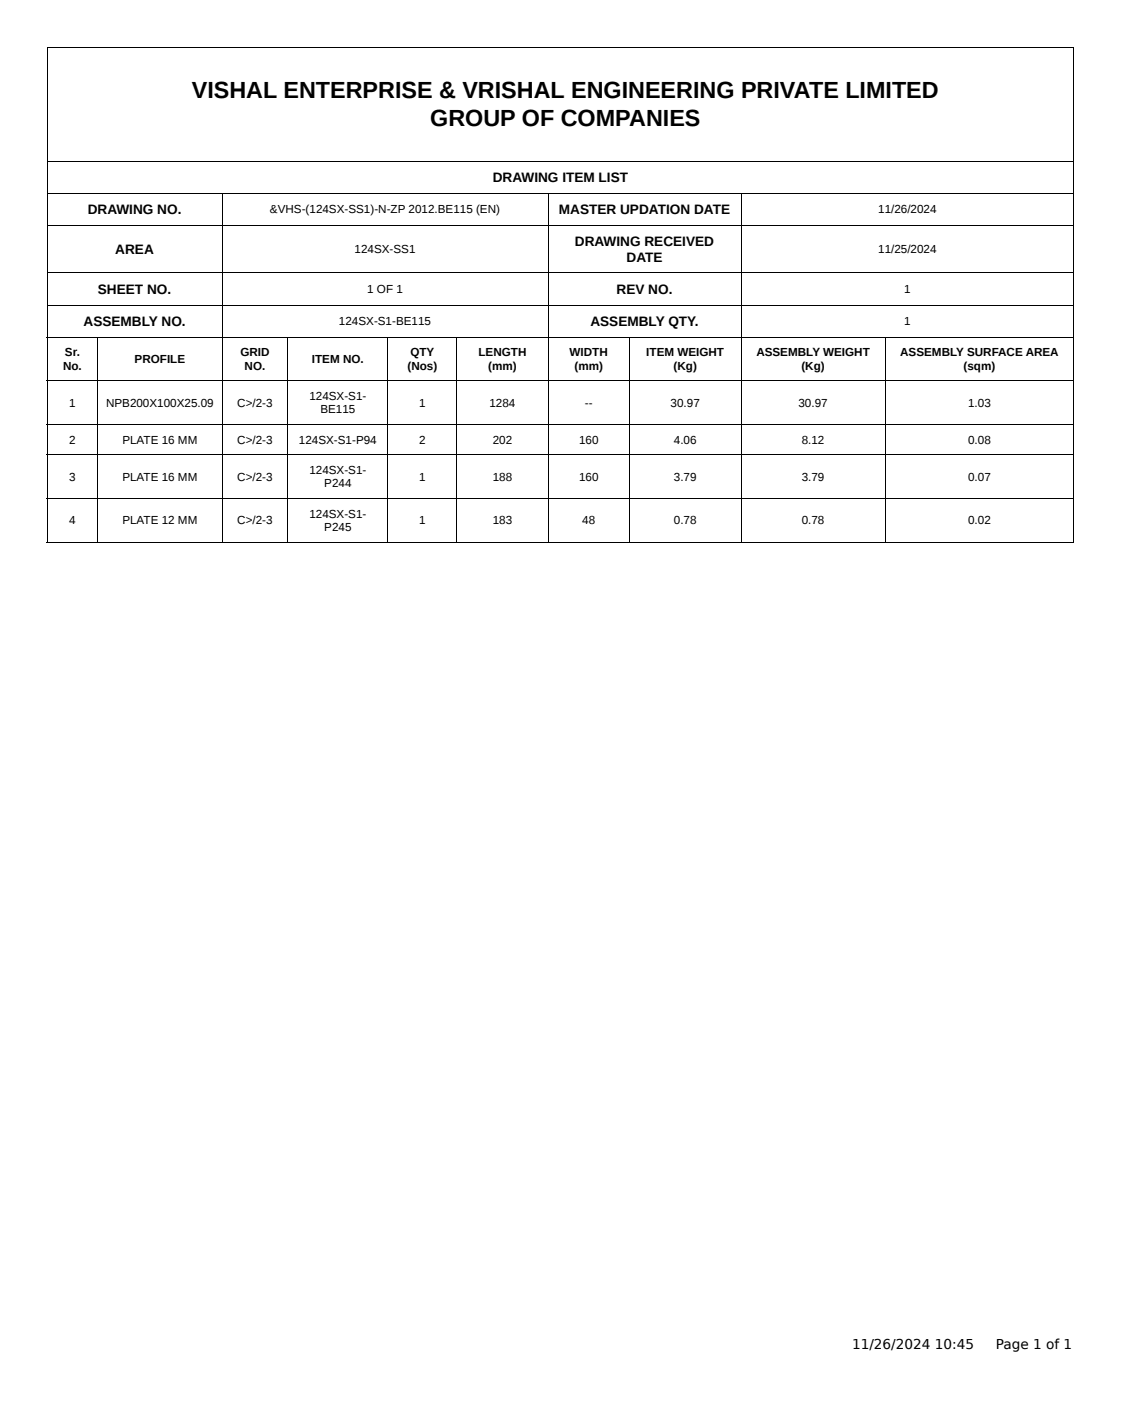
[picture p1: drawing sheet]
<svg xmlns="http://www.w3.org/2000/svg" width="305mm" height="381mm" viewBox="0 0 305 381" stroke-linecap="round" stroke-linejoin="round" font-family="sans-serif">
<defs><g id="words">
<g font-size="6.3">
<text x="52.2" y="26.7">VISHAL ENTERPRISE &amp; VRISHAL ENGINEERING PRIVATE LIMITED</text>
<text x="117" y="34.1">GROUP OF COMPANIES</text>
</g>
<g font-size="3.7">
<text x="134" y="49.5">DRAWING ITEM LIST</text>
<text x="23.8" y="58.2">DRAWING NO.</text>
<text x="152" y="58.2">MASTER UPDATION DATE</text>
<text x="31.4" y="69.1">AREA</text>
<text x="156.3" y="66.9">DRAWING RECEIVED</text>
<text x="170.3" y="71.2">DATE</text>
<text x="26.6" y="79.9">SHEET NO.</text>
<text x="167.6" y="79.9">REV NO.</text>
<text x="22.7" y="88.6">ASSEMBLY NO.</text>
<text x="160.5" y="88.6">ASSEMBLY QTY.</text>
<text x="231.7" y="367">11/26/2024 10:45</text>
<text x="270.8" y="367">Page 1 of 1</text>
</g>
<g font-size="3.2">
<text x="73.4" y="57.9">&amp;VHS-(124SX-SS1)-N-ZP 2012.BE115 (EN)</text>
<text x="238.8" y="57.9">11/26/2024</text>
<text x="96.4" y="68.8">124SX-SS1</text>
<text x="238.8" y="68.8">11/25/2024</text>
<text x="99.8" y="79.6">1 OF 1</text>
<text x="245.8" y="79.6">1</text>
<text x="92.2" y="88.4">124SX-S1-BE115</text>
<text x="245.8" y="88.4">1</text>
<text x="17.1" y="100.5">No.</text>
<text x="17.7" y="96.8">Sr.</text>
<text x="36.6" y="98.7">PROFILE</text>
<text x="65.4" y="96.8">GRID</text>
<text x="66.5" y="100.5">NO.</text>
<text x="84.8" y="98.7">ITEM NO.</text>
<text x="110.8" y="100.5">(Nos)</text>
<text x="111.6" y="96.8">QTY</text>
<text x="130.1" y="96.8">LENGTH</text>
<text x="132.7" y="100.5">(mm)</text>
<text x="154.9" y="96.8">WIDTH</text>
<text x="156.2" y="100.5">(mm)</text>
<text x="175.7" y="96.8">ITEM WEIGHT</text>
<text x="183.1" y="100.5">(Kg)</text>
<text x="205.6" y="96.8">ASSEMBLY WEIGHT</text>
<text x="217.9" y="100.5">(Kg)</text>
<text x="244.8" y="96.8">ASSEMBLY SURFACE AREA</text>
<text x="262" y="100.5">(sqm)</text>
<text x="18.8" y="110.6">1</text>
<text x="28.8" y="110.6">NPB200X100X25.09</text>
<text x="64.5" y="110.6">C&gt;/2-3</text>
<text x="84.1" y="108.7">124SX-S1-</text>
<text x="87.1" y="112.4">BE115</text>
<text x="114" y="110.6">1</text>
<text x="133.1" y="110.6">1284</text>
<text x="159" y="110.6">--</text>
<text x="182.3" y="110.6">30.97</text>
<text x="217.1" y="110.6">30.97</text>
<text x="263.2" y="110.6">1.03</text>
<text x="18.8" y="120.6">2</text>
<text x="33.3" y="120.6">PLATE 16 MM</text>
<text x="64.5" y="120.6">C&gt;/2-3</text>
<text x="81.3" y="120.6">124SX-S1-P94</text>
<text x="114" y="120.6">2</text>
<text x="134" y="120.6">202</text>
<text x="157.4" y="120.6">160</text>
<text x="183.2" y="120.6">4.06</text>
<text x="218" y="120.6">8.12</text>
<text x="263.2" y="120.6">0.08</text>
<text x="18.8" y="130.7">3</text>
<text x="33.3" y="130.7">PLATE 16 MM</text>
<text x="64.5" y="130.7">C&gt;/2-3</text>
<text x="84.1" y="128.9">124SX-S1-</text>
<text x="114" y="130.7">1</text>
<text x="134" y="130.7">188</text>
<text x="157.4" y="130.7">160</text>
<text x="183.2" y="130.7">3.79</text>
<text x="218" y="130.7">3.79</text>
<text x="263.2" y="130.7">0.07</text>
<text x="88.2" y="132.6">P244</text>
<text x="18.8" y="142.6">4</text>
<text x="33.3" y="142.6">PLATE 12 MM</text>
<text x="64.5" y="142.6">C&gt;/2-3</text>
<text x="84.1" y="140.8">124SX-S1-</text>
<text x="114" y="142.6">1</text>
<text x="134" y="142.6">183</text>
<text x="158.3" y="142.6">48</text>
<text x="183.2" y="142.6">0.78</text>
<text x="218" y="142.6">0.78</text>
<text x="263.2" y="142.6">0.02</text>
<text x="88.2" y="144.5">P245</text>
</g>
</g></defs>
<g fill="none" stroke="#000" stroke-width=".27">
<path d="M12.7 12.8h279.4M12.8 12.7v134.9M292 12.7v134.9M12.7 43.8h279.4M12.7 52.5h279.4M60.5 52.7v94.9M149.1 52.7v94.9M201.5 52.7v94.9M12.7 61.3h279.4M12.7 74.2h279.4M12.7 82.9h279.4M12.7 91.7h279.4"/>
<path d="M26.6 91.8v55.8M78.2 91.8v55.8M105.4 91.8v55.8M124.2 91.8v55.8M171.1 91.8v55.8M240.6 91.8v55.8M12.7 103.6h279.4M12.7 115.5h279.4M12.7 123.7h279.4M12.7 135.6h279.4M12.7 147.5h279.4"/>
</g>
<use href="#words"/>
</svg>
